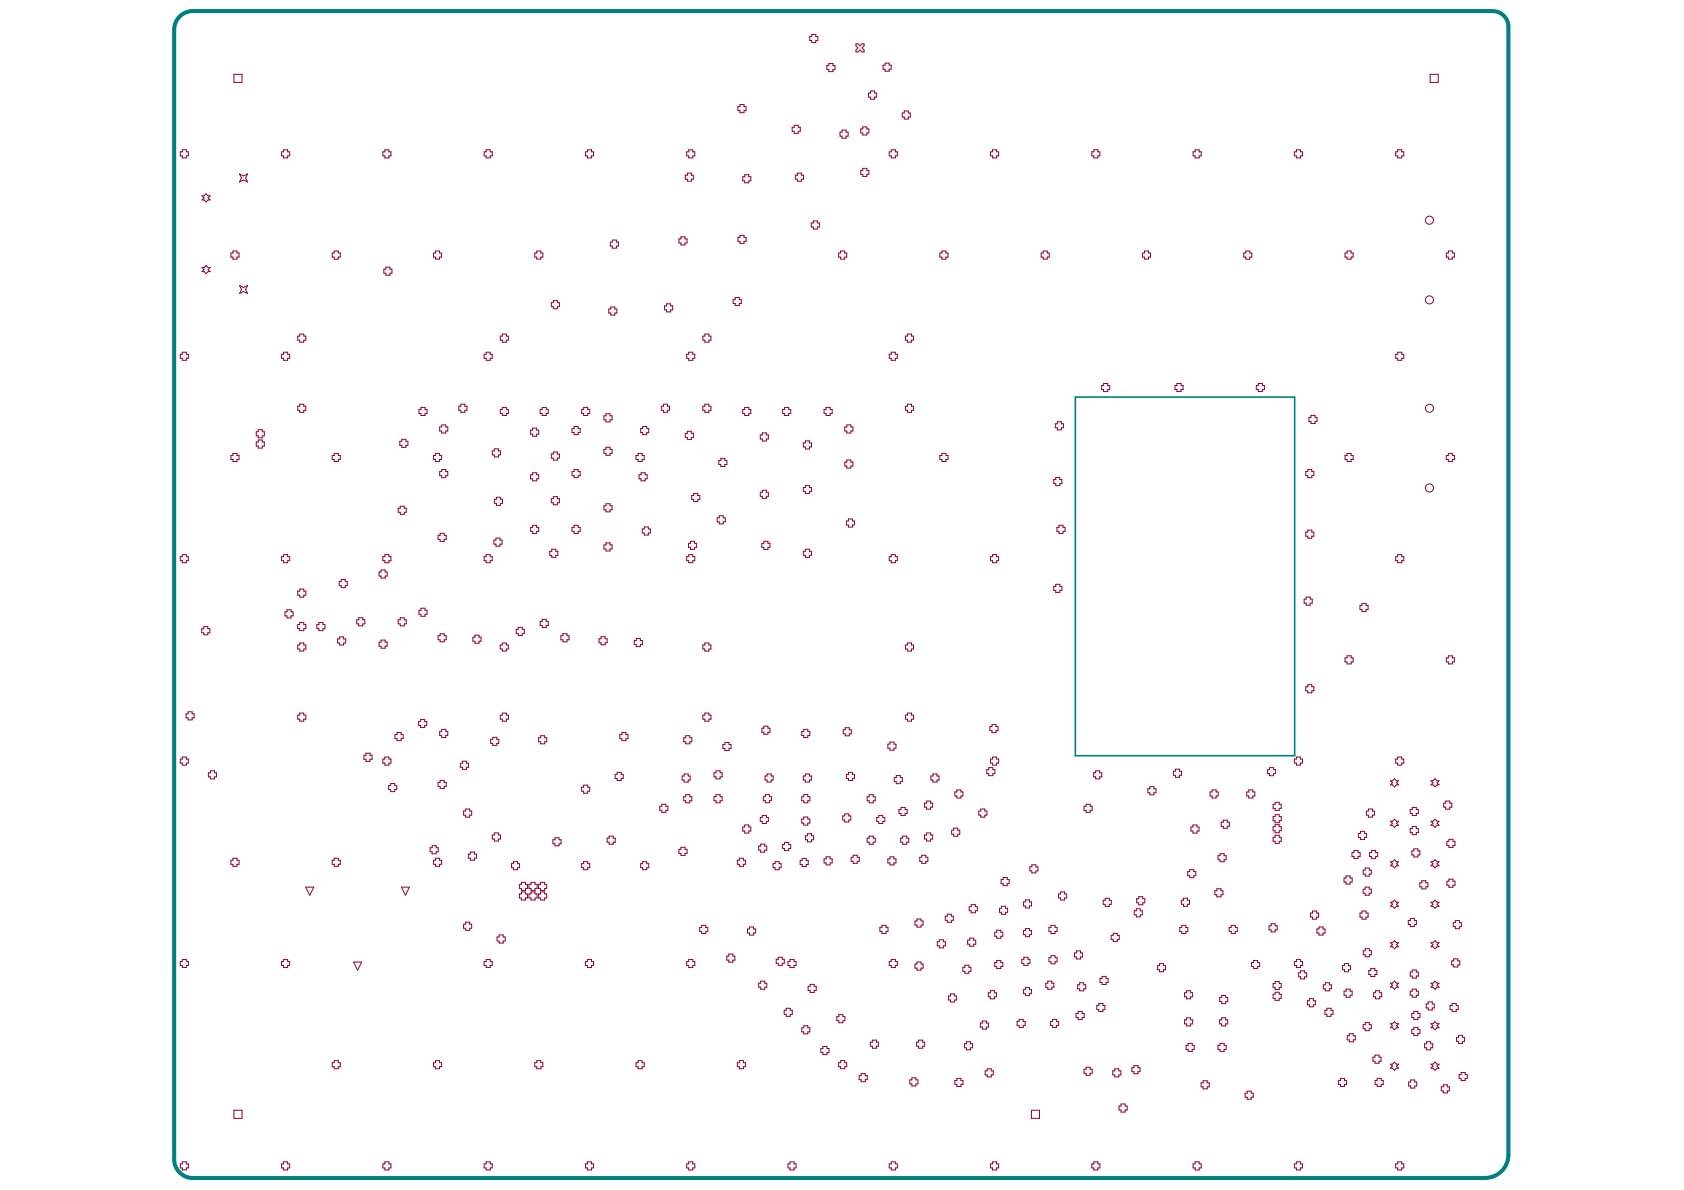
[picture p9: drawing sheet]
<svg xmlns="http://www.w3.org/2000/svg" width="297mm" height="210mm" viewBox="0 0 297 210" stroke-linecap="round" stroke-linejoin="round" font-family="sans-serif">
<path d="M189.7 70h38.7v63.3h-38.7z" fill="none" stroke="#008080" stroke-width=".28"/>
<path d="M31.7 2.9a3.3 3.3 0 0 1 2.3-1h228.8a2.84 2.84 0 0 1 3.3 2.8v199a4.1 4.1 0 0 1-4.1 4.1h-228a3.3 3.3 0 0 1-3.3-3.3v-199.3a3.3 3.3 0 0 1 1-2.3z" fill="none" stroke="#008080" stroke-width=".71"/>
<g fill="none" stroke="#8d0034" stroke-width=".18">
<path d="M41.3 13.1h1.4v1.4h-1.4zM130.2 18.8h.3v-.4h.7v.4h.4v.7h-.4v.4h-.7v-.4h-.3zM142.8 6.4h.4v-.3h.7v.3h.4v.8h-.4v.3h-.7v-.3h-.4zM145.8 11.6h.4v-.4h.7v.4h.4v.7h-.4v.3h-.7v-.3h-.4zM151 7.7h.3l.4 .4 .4-.4h.3v.4l-.3 .4 .3 .3v.4h-.3l-.4-.4-.4 .4h-.3v-.4l.3-.3-.3-.4zM153.2 16.4h.4v-.3h.7v.3h.3v.7h-.3v.4h-.7v-.4h-.4zM155.8 11.5h.3v-.4h.7v.4h.4v.7h-.4v.4h-.7v-.4h-.3zM159.1 19.9h.4v-.3h.7v.3h.4v.7h-.4v.4h-.7v-.4h-.4zM252.3 13.1h1.4v1.4h-1.4zM31.8 26.8h.4v-.4h.7v.4h.3v.7h-.3v.4h-.7v-.4h-.4zM35.6 34.5h.4l.3-.3 .4 .3h.4l-.4 .4 .4 .4h-.4l-.4 .3-.3-.3h-.4l.4-.4zM42.2 30.7l.8 .3 .7-.3-.4 .7 .4 .7-.7-.4-.8 .4 .4-.7z"/>
<path d="M49.7 26.8h.3v-.4h.7v.4h.4v.7h-.4v.4h-.7v-.4h-.3zM67.5 26.8h.4v-.4h.7v.4h.4v.7h-.4v.4h-.7v-.4h-.4zM85.4 26.8h.4v-.4h.7v.4h.3v.7h-.3v.4h-.7v-.4h-.4zM103.3 26.8h.3v-.4h.7v.4h.4v.7h-.4v.4h-.7v-.4h-.3zM120.9 30.9h.3v-.4h.8v.4h.3v.7h-.3v.4h-.8v-.4h-.3zM121.1 26.8h.4v-.4h.7v.4h.4v.7h-.4v.4h-.7v-.4h-.4zM131 31.2h.4v-.4h.7v.4h.3v.7h-.3v.3h-.7v-.3h-.4zM139.7 22.5h.4v-.4h.7v.4h.4v.7h-.4v.3h-.7v-.3h-.4zM140.3 30.9h.3v-.4h.8v.4h.3v.7h-.3v.4h-.8v-.4h-.3zM143.1 39.3h.4v-.3h.7v.3h.3v.7h-.3v.4h-.7v-.4h-.4zM148.2 23.3h.3v-.4h.7v.4h.4v.7h-.4v.4h-.7v-.4h-.3zM151.8 22.7h.4v-.3h.7v.3h.4v.8h-.4v.3h-.7v-.3h-.4z"/>
<path d="M151.8 30.1h.4v-.4h.7v.4h.4v.7h-.4v.3h-.7v-.3h-.4zM156.9 26.8h.3v-.4h.7v.4h.4v.7h-.4v.4h-.7v-.4h-.3zM174.7 26.8h.4v-.4h.7v.4h.3v.7h-.3v.4h-.7v-.4h-.4zM192.6 26.8h.3v-.4h.8v.4h.3v.7h-.3v.4h-.8v-.4h-.3zM210.4 26.8h.4v-.4h.7v.4h.4v.7h-.4v.4h-.7v-.4h-.4zM228.3 26.8h.4v-.4h.7v.4h.3v.7h-.3v.4h-.7v-.4h-.4zM246.2 26.8h.3v-.4h.8v.4h.3v.7h-.3v.4h-.8v-.4h-.3zM35.6 47.2h.4l.3-.4 .4 .4h.4l-.4 .4 .4 .3h-.4l-.4 .4-.3-.4h-.4l.4-.3zM40.7 44.6h.4v-.3h.7v.3h.4v.7h-.4v.4h-.7v-.4h-.4zM42.2 50.4l.8 .3 .7-.3-.4 .7 .4 .7-.7-.4-.8 .4 .4-.7zM52.5 59.3h.4v-.4h.7v.4h.3v.7h-.3v.4h-.7v-.4h-.4zM58.6 44.6h.4v-.3h.7v.3h.3v.7h-.3v.4h-.7v-.4h-.4z"/>
<path d="M67.7 47.5h.4v-.4h.7v.4h.3v.7h-.3v.4h-.7v-.4h-.4zM76.5 44.6h.3v-.3h.7v.3h.4v.7h-.4v.4h-.7v-.4h-.3zM88.2 59.3h.4v-.4h.7v.4h.4v.7h-.4v.4h-.7v-.4h-.4zM94.3 44.6h.4v-.3h.7v.3h.4v.7h-.4v.4h-.7v-.4h-.4zM97.2 53.4h.4v-.4h.7v.4h.4v.7h-.4v.4h-.7v-.4h-.4zM107.4 54.5h.3v-.3h.7v.3h.4v.7h-.4v.4h-.7v-.4h-.3zM107.7 42.7h.3v-.4h.7v.4h.4v.7h-.4v.4h-.7v-.4h-.3zM117.2 53.9h.4v-.3h.7v.3h.4v.8h-.4v.3h-.7v-.3h-.4zM119.8 42.1h.3v-.3h.7v.3h.4v.8h-.4v.3h-.7v-.3h-.3zM124 59.3h.3v-.4h.7v.4h.4v.7h-.4v.4h-.7v-.4h-.3zM129.3 52.8h.4v-.3h.7v.3h.3v.7h-.3v.4h-.7v-.4h-.4zM130.2 41.9h.3v-.4h.7v.4h.4v.7h-.4v.3h-.7v-.3h-.3z"/>
<path d="M147.9 44.6h.4v-.3h.7v.3h.4v.7h-.4v.4h-.7v-.4h-.4zM159.7 59.3h.4v-.4h.7v.4h.3v.7h-.3v.4h-.7v-.4h-.4zM165.8 44.6h.3v-.3h.8v.3h.3v.7h-.3v.4h-.8v-.4h-.3zM183.7 44.6h.3v-.3h.7v.3h.4v.7h-.4v.4h-.7v-.4h-.3zM201.5 44.6h.4v-.3h.7v.3h.3v.7h-.3v.4h-.7v-.4h-.4zM219.4 44.6h.3v-.3h.8v.3h.3v.7h-.3v.4h-.8v-.4h-.3zM237.2 44.6h.4v-.3h.7v.3h.4v.7h-.4v.4h-.7v-.4h-.4zM255.1 44.6h.4v-.3h.7v.3h.3v.7h-.3v.4h-.7v-.4h-.4zM31.8 62.5h.4v-.4h.7v.4h.3v.7h-.3v.4h-.7v-.4h-.4zM45.2 76.2h.4v-.4h.7v.4h.3v.7h-.3v.3h-.7v-.3h-.4zM45.2 78h.4v-.4h.7v.4h.3v.7h-.3v.3h-.7v-.3h-.4zM49.7 62.5h.3v-.4h.7v.4h.4v.7h-.4v.4h-.7v-.4h-.3z"/>
<path d="M52.5 71.7h.4v-.4h.7v.4h.3v.7h-.3v.3h-.7v-.3h-.4zM70.5 77.8h.4v-.3h.7v.3h.3v.8h-.3v.3h-.7v-.3h-.4zM73.9 72.2h.4v-.3h.7v.3h.3v.7h-.3v.4h-.7v-.4h-.4zM77.6 75.3h.3v-.3h.7v.3h.4v.7h-.4v.4h-.7v-.4h-.3zM80.9 71.7h.4v-.4h.7v.4h.4v.7h-.4v.3h-.7v-.3h-.4zM85.4 62.5h.4v-.4h.7v.4h.3v.7h-.3v.4h-.7v-.4h-.4zM86.8 79.5h.4v-.3h.7v.3h.4v.7h-.4v.4h-.7v-.4h-.4zM88.2 72.2h.4v-.3h.7v.3h.4v.7h-.4v.4h-.7v-.4h-.4zM93.6 75.9h.3v-.4h.8v.4h.3v.7h-.3v.3h-.8v-.3h-.3zM95.3 72.2h.3v-.3h.8v.3h.3v.7h-.3v.4h-.8v-.4h-.3zM100.9 75.6h.4v-.4h.7v.4h.3v.7h-.3v.4h-.7v-.4h-.4zM102.6 72.2h.4v-.3h.7v.3h.3v.7h-.3v.4h-.7v-.4h-.4z"/>
<path d="M106.5 73.3h.4v-.3h.7v.3h.4v.8h-.4v.3h-.7v-.3h-.4zM106.5 79.2h.4v-.3h.7v.3h.4v.8h-.4v.3h-.7v-.3h-.4zM113 75.6h.4v-.4h.7v.4h.3v.7h-.3v.4h-.7v-.4h-.4zM116.7 71.7h.3v-.4h.7v.4h.4v.7h-.4v.3h-.7v-.3h-.3zM120.9 76.4h.3v-.3h.8v.3h.3v.7h-.3v.4h-.8v-.4h-.3zM121.1 62.5h.4v-.4h.7v.4h.4v.7h-.4v.4h-.7v-.4h-.4zM124 71.7h.3v-.4h.7v.4h.4v.7h-.4v.3h-.7v-.3h-.3zM131 72.2h.4v-.3h.7v.3h.3v.7h-.3v.4h-.7v-.4h-.4zM134.1 76.7h.4v-.3h.7v.3h.3v.7h-.3v.4h-.7v-.4h-.4zM138 72.2h.4v-.3h.7v.3h.4v.7h-.4v.4h-.7v-.4h-.4zM141.7 78.1h.4v-.3h.7v.3h.3v.7h-.3v.4h-.7v-.4h-.4zM145.4 72.2h.3v-.3h.7v.3h.4v.7h-.4v.4h-.7v-.4h-.3z"/>
<path d="M149 75.3h.4v-.3h.7v.3h.3v.7h-.3v.4h-.7v-.4h-.4zM156.9 62.5h.3v-.4h.7v.4h.4v.7h-.4v.4h-.7v-.4h-.3zM159.7 71.7h.4v-.4h.7v.4h.3v.7h-.3v.3h-.7v-.3h-.4zM186.2 74.7h.3v-.3h.7v.3h.4v.8h-.4v.3h-.7v-.3h-.3zM194.3 68h.4v-.4h.7v.4h.3v.7h-.3v.4h-.7v-.4h-.4zM207.3 68h.3v-.4h.7v.4h.4v.7h-.4v.4h-.7v-.4h-.3zM221.6 68h.4v-.4h.7v.4h.3v.7h-.3v.4h-.7v-.4h-.4zM230.9 73.6h.3v-.3h.8v.3h.3v.7h-.3v.4h-.8v-.4h-.3zM246.2 62.5h.3v-.4h.8v.4h.3v.7h-.3v.4h-.8v-.4h-.3zM31.8 98.2h.4v-.4h.7v.4h.3v.7h-.3v.4h-.7v-.4h-.4zM40.7 80.3h.4v-.3h.7v.3h.4v.8h-.4v.3h-.7v-.3h-.4zM49.7 98.2h.3v-.4h.7v.4h.4v.7h-.4v.4h-.7v-.4h-.3z"/>
<path d="M58.6 80.3h.4v-.3h.7v.3h.3v.8h-.3v.3h-.7v-.3h-.4zM67.5 98.2h.4v-.4h.7v.4h.4v.7h-.4v.4h-.7v-.4h-.4zM70.2 89.6h.4v-.3h.7v.3h.4v.8h-.4v.3h-.7v-.3h-.4zM76.5 80.3h.3v-.3h.7v.3h.4v.8h-.4v.3h-.7v-.3h-.3zM77.3 94.4h.3v-.3h.7v.3h.4v.7h-.4v.4h-.7v-.4h-.3zM77.6 83.2h.3v-.4h.7v.4h.4v.7h-.4v.4h-.7v-.4h-.3zM85.4 98.2h.4v-.4h.7v.4h.3v.7h-.3v.4h-.7v-.4h-.4zM87.1 95.3h.4v-.4h.7v.4h.3v.7h-.3v.3h-.7v-.3h-.4zM87.2 88.1h.4v-.4h.7v.4h.3v.7h-.3v.3h-.7v-.3h-.4zM93.6 83.7h.3v-.3h.8v.3h.3v.8h-.3v.3h-.8v-.3h-.3zM93.6 93h.3v-.3h.8v.3h.3v.7h-.3v.4h-.8v-.4h-.3zM97 97.2h.3v-.3h.7v.3h.4v.8h-.4v.3h-.7v-.3h-.3z"/>
<path d="M97.2 80.1h.4v-.4h.7v.4h.4v.7h-.4v.4h-.7v-.4h-.4zM97.2 88h.4v-.4h.7v.4h.4v.7h-.4v.3h-.7v-.3h-.4zM100.9 83.2h.4v-.4h.7v.4h.3v.7h-.3v.4h-.7v-.4h-.4zM100.9 93h.4v-.3h.7v.3h.3v.7h-.3v.4h-.7v-.4h-.4zM106.5 89.2h.4v-.3h.7v.3h.4v.7h-.4v.4h-.7v-.4h-.4zM106.5 96.1h.4v-.3h.7v.3h.4v.7h-.4v.4h-.7v-.4h-.4zM112.2 80.3h.3v-.3h.8v.3h.3v.8h-.3v.3h-.8v-.3h-.3zM112.7 83.7h.4v-.3h.7v.3h.4v.8h-.4v.3h-.7v-.3h-.4zM113.3 93.3h.3v-.4h.8v.4h.3v.7h-.3v.4h-.8v-.4h-.3zM121.1 98.2h.4v-.4h.7v.4h.4v.7h-.4v.4h-.7v-.4h-.4zM121.4 95.8h.4v-.3h.7v.3h.4v.7h-.4v.4h-.7v-.4h-.4zM122 87.4h.4v-.4h.7v.4h.3v.7h-.3v.4h-.7v-.4h-.4z"/>
<path d="M126.5 91.3h.4v-.3h.7v.3h.3v.7h-.3v.4h-.7v-.4h-.4zM126.8 81.2h.3v-.3h.8v.3h.3v.7h-.3v.4h-.8v-.4h-.3zM134.1 86.8h.4v-.3h.7v.3h.3v.8h-.3v.3h-.7v-.3h-.4zM134.4 95.8h.3v-.3h.8v.3h.3v.7h-.3v.4h-.8v-.4h-.3zM141.7 86h.4v-.4h.7v.4h.3v.7h-.3v.4h-.7v-.4h-.4zM141.7 97.2h.4v-.3h.7v.3h.3v.8h-.3v.3h-.7v-.3h-.4zM149 81.5h.4v-.4h.7v.4h.3v.7h-.3v.4h-.7v-.4h-.4zM149.3 91.9h.4v-.4h.7v.4h.3v.7h-.3v.4h-.7v-.4h-.4zM156.9 98.2h.3v-.4h.7v.4h.4v.7h-.4v.4h-.7v-.4h-.3zM165.8 80.3h.3v-.3h.8v.3h.3v.8h-.3v.3h-.8v-.3h-.3zM174.7 98.2h.4v-.4h.7v.4h.3v.7h-.3v.4h-.7v-.4h-.4zM185.9 84.6h.3v-.4h.7v.4h.4v.7h-.4v.4h-.7v-.4h-.3z"/>
<path d="M186.4 93h.4v-.3h.7v.3h.4v.7h-.4v.4h-.7v-.4h-.4zM230.3 83.2h.4v-.4h.7v.4h.3v.7h-.3v.4h-.7v-.4h-.4zM230.3 93.9h.4v-.4h.7v.4h.3v.7h-.3v.3h-.7v-.3h-.4zM237.2 80.3h.4v-.3h.7v.3h.4v.8h-.4v.3h-.7v-.3h-.4zM246.2 98.2h.3v-.4h.8v.4h.3v.7h-.3v.4h-.8v-.4h-.3zM255.1 80.3h.4v-.3h.7v.3h.3v.8h-.3v.3h-.7v-.3h-.4zM35.6 110.9h.3v-.4h.8v.4h.3v.7h-.3v.4h-.8v-.4h-.3zM50.3 107.9h.3v-.3h.7v.3h.4v.7h-.4v.4h-.7v-.4h-.3zM52.5 104.3h.4v-.4h.7v.4h.3v.7h-.3v.3h-.7v-.3h-.4zM52.5 110.2h.4v-.4h.7v.4h.3v.7h-.3v.3h-.7v-.3h-.4zM52.5 113.8h.4v-.4h.7v.4h.3v.7h-.3v.3h-.7v-.3h-.4zM55.9 110.2h.3v-.4h.8v.4h.3v.7h-.3v.3h-.8v-.3h-.3z"/>
<path d="M59.5 112.7h.4v-.4h.7v.4h.4v.7h-.4v.4h-.7v-.4h-.4zM59.8 102.6h.4v-.4h.7v.4h.4v.7h-.4v.4h-.7v-.4h-.4zM62.9 109.3h.4v-.3h.7v.3h.4v.7h-.4v.4h-.7v-.4h-.4zM66.9 100.9h.3v-.4h.7v.4h.4v.7h-.4v.4h-.7v-.4h-.3zM66.9 113.3h.3v-.4h.7v.4h.4v.7h-.4v.3h-.7v-.3h-.3zM70.2 109.3h.4v-.3h.7v.3h.4v.7h-.4v.4h-.7v-.4h-.4zM73.9 107.6h.4v-.3h.7v.3h.3v.8h-.3v.3h-.7v-.3h-.4zM77.3 112.1h.3v-.3h.7v.3h.4v.8h-.4v.3h-.7v-.3h-.3zM83.4 112.4h.4v-.4h.7v.4h.3v.7h-.3v.4h-.7v-.4h-.4zM88.2 113.8h.4v-.4h.7v.4h.4v.7h-.4v.3h-.7v-.3h-.4zM91.1 111h.3v-.3h.7v.3h.4v.7h-.4v.4h-.7v-.4h-.3zM95.3 109.6h.3v-.3h.8v.3h.3v.7h-.3v.4h-.8v-.4h-.3z"/>
<path d="M98.9 112.1h.4v-.3h.7v.3h.4v.8h-.4v.3h-.7v-.3h-.4zM105.7 112.7h.3v-.4h.7v.4h.4v.7h-.4v.3h-.7v-.3h-.3zM111.9 113h.3v-.4h.7v.4h.4v.7h-.4v.4h-.7v-.4h-.3zM124 113.8h.3v-.4h.7v.4h.4v.7h-.4v.3h-.7v-.3h-.3zM159.7 113.8h.4v-.4h.7v.4h.3v.7h-.3v.3h-.7v-.3h-.4zM185.9 103.4h.3v-.3h.7v.3h.4v.7h-.4v.4h-.7v-.4h-.3zM230 105.7h.4v-.4h.7v.4h.4v.7h-.4v.3h-.7v-.3h-.4zM237.2 116h.4v-.3h.7v.3h.4v.8h-.4v.3h-.7v-.3h-.4zM239.9 106.8h.3v-.4h.8v.4h.3v.7h-.3v.4h-.8v-.4h-.3zM255.1 116h.4v-.3h.7v.3h.3v.8h-.3v.3h-.7v-.3h-.4zM31.8 133.9h.4v-.4h.7v.4h.3v.7h-.3v.4h-.7v-.4h-.4zM32.8 125.9h.4v-.3h.7v.3h.4v.7h-.4v.4h-.7v-.4h-.4z"/>
<path d="M36.8 136.3h.3v-.3h.7v.3h.4v.7h-.4v.4h-.7v-.4h-.3zM52.5 126.1h.4v-.3h.7v.3h.3v.8h-.3v.3h-.7v-.3h-.4zM64.2 133.2h.3v-.3h.8v.3h.3v.7h-.3v.4h-.8v-.4h-.3zM67.5 133.9h.4v-.4h.7v.4h.4v.7h-.4v.4h-.7v-.4h-.4zM68.6 138.6h.3v-.4h.7v.4h.4v.7h-.4v.3h-.7v-.3h-.3zM69.7 129.6h.3v-.4h.7v.4h.4v.7h-.4v.3h-.7v-.3h-.3zM73.8 127.3h.4v-.4h.7v.4h.4v.7h-.4v.3h-.7v-.3h-.4zM77.3 138h.3v-.4h.7v.4h.4v.7h-.4v.4h-.7v-.4h-.3zM77.6 129h.3v-.4h.7v.4h.4v.7h-.4v.4h-.7v-.4h-.3zM81.2 134.6h.4v-.3h.7v.3h.3v.7h-.3v.4h-.7v-.4h-.4zM86.6 130.4h.3v-.3h.7v.3h.4v.7h-.4v.4h-.7v-.4h-.3zM88.2 126.1h.4v-.3h.7v.3h.4v.8h-.4v.3h-.7v-.3h-.4z"/>
<path d="M95 130.1h.4v-.3h.7v.3h.3v.7h-.3v.4h-.7v-.4h-.4zM102.6 138.8h.4v-.3h.7v.3h.3v.8h-.3v.3h-.7v-.3h-.4zM108.5 136.6h.4v-.4h.7v.4h.3v.7h-.3v.4h-.7v-.4h-.4zM109.3 129.6h.4v-.4h.7v.4h.4v.7h-.4v.3h-.7v-.3h-.4zM120.3 136.9h.4v-.4h.7v.4h.3v.7h-.3v.3h-.7v-.3h-.4zM120.6 130.1h.4v-.3h.7v.3h.3v.7h-.3v.4h-.7v-.4h-.4zM124 126.1h.3v-.3h.7v.3h.4v.8h-.4v.3h-.7v-.3h-.3zM125.9 136.3h.4v-.3h.7v.3h.4v.7h-.4v.4h-.7v-.4h-.4zM127.5 131.3h.4v-.3h.7v.3h.3v.7h-.3v.4h-.7v-.4h-.4zM134.4 128.4h.3v-.3h.8v.3h.3v.8h-.3v.3h-.8v-.3h-.3zM134.9 136.9h.4v-.4h.7v.4h.4v.7h-.4v.3h-.7v-.3h-.4zM141.4 129h.4v-.4h.7v.4h.3v.7h-.3v.4h-.7v-.4h-.4z"/>
<path d="M141.7 136.9h.4v-.4h.7v.4h.3v.7h-.3v.3h-.7v-.3h-.4zM148.7 128.7h.4v-.3h.7v.3h.4v.7h-.4v.4h-.7v-.4h-.4zM149.3 136.6h.4v-.4h.7v.4h.3v.7h-.3v.4h-.7v-.4h-.4zM156.6 131.3h.4v-.4h.7v.4h.3v.7h-.3v.3h-.7v-.3h-.4zM157.7 137.2h.4v-.4h.7v.4h.4v.7h-.4v.3h-.7v-.3h-.4zM159.7 126.1h.4v-.3h.7v.3h.3v.8h-.3v.3h-.7v-.3h-.4zM164.2 136.9h.4v-.4h.7v.4h.3v.7h-.3v.3h-.7v-.3h-.4zM168.4 139.7h.4v-.4h.7v.4h.4v.7h-.4v.4h-.7v-.4h-.4zM174.1 135.8h.3v-.4h.7v.4h.4v.7h-.4v.3h-.7v-.3h-.3zM174.6 128.2h.4v-.4h.7v.4h.3v.7h-.3v.3h-.7v-.3h-.4zM174.7 133.9h.4v-.4h.7v.4h.3v.7h-.3v.4h-.7v-.4h-.4zM192.9 136.3h.4v-.3h.7v.3h.3v.7h-.3v.4h-.7v-.4h-.4z"/>
<path d="M202.5 139.1h.3v-.3h.7v.3h.4v.7h-.4v.4h-.7v-.4h-.3zM207 136h.3v-.3h.7v.3h.4v.7h-.4v.4h-.7v-.4h-.3zM213.4 139.7h.4v-.4h.7v.4h.4v.7h-.4v.4h-.7v-.4h-.4zM219.9 139.7h.4v-.4h.7v.4h.3v.7h-.3v.4h-.7v-.4h-.4zM223.6 135.8h.3v-.4h.7v.4h.4v.7h-.4v.3h-.7v-.3h-.3zM228.3 133.9h.4v-.4h.7v.4h.3v.7h-.3v.4h-.7v-.4h-.4zM230.3 121.1h.4v-.3h.7v.3h.3v.7h-.3v.4h-.7v-.4h-.4zM245.3 137.7h.3l.4-.3 .3 .3h.4l-.4 .4 .4 .3h-.4l-.3 .4-.4-.4h-.3l.3-.3zM246.2 133.9h.3v-.4h.8v.4h.3v.7h-.3v.4h-.8v-.4h-.3zM252.4 137.7h.4l.3-.3 .4 .3h.3l-.3 .4 .3 .3h-.3l-.4 .4-.3-.4h-.4l.4-.3zM40.7 151.7h.4v-.3h.7v.3h.4v.8h-.4v.3h-.7v-.3h-.4zM53.9 156.5h1.5l-.8 1.4z"/>
<path d="M58.6 151.7h.4v-.3h.7v.3h.3v.8h-.3v.3h-.7v-.3h-.4zM70.8 156.5h1.4l-.7 1.4zM75.9 149.5h.3v-.3h.7v.3h.4v.7h-.4v.4h-.7v-.4h-.3zM76.5 151.7h.3v-.3h.7v.3h.4v.8h-.4v.3h-.7v-.3h-.3zM81.8 143.1h.3v-.4h.7v.4h.4v.7h-.4v.3h-.7v-.3h-.3zM82.6 150.7h.4v-.4h.7v.4h.3v.7h-.3v.3h-.7v-.3h-.4zM86.8 147.3h.4v-.4h.7v.4h.4v.7h-.4v.4h-.7v-.4h-.4zM90.2 152.3h.4v-.3h.7v.3h.3v.8h-.3v.3h-.7v-.3h-.4zM91.6 157.7h.4v-.4h.7v.4h.4v.7h-.4v.4h-.7v-.4h-.4zM91.6 156h.4v-.4h.7v.4h.4v.7h-.4v.4h-.7v-.4h-.4zM93.3 157.7h.4v-.4h.7v.4h.3v.7h-.3v.4h-.7v-.4h-.4zM93.3 156h.4v-.4h.7v.4h.3v.7h-.3v.4h-.7v-.4h-.4z"/>
<path d="M95 157.7h.4v-.4h.7v.4h.3v.7h-.3v.4h-.7v-.4h-.4zM95 156h.4v-.4h.7v.4h.3v.7h-.3v.4h-.7v-.4h-.4zM97.5 148.1h.4v-.3h.7v.3h.4v.7h-.4v.4h-.7v-.4h-.4zM102.6 152.3h.4v-.3h.7v.3h.3v.8h-.3v.3h-.7v-.3h-.4zM107.1 147.8h.4v-.3h.7v.3h.3v.8h-.3v.3h-.7v-.3h-.4zM113 152.3h.4v-.3h.7v.3h.3v.8h-.3v.3h-.7v-.3h-.4zM116.4 142.2h.3v-.3h.8v.3h.3v.7h-.3v.4h-.8v-.4h-.3zM119.8 149.8h.3v-.3h.7v.3h.4v.7h-.4v.4h-.7v-.4h-.3zM120.6 140.5h.4v-.3h.7v.3h.3v.7h-.3v.4h-.7v-.4h-.4zM125.9 140.5h.4v-.3h.7v.3h.4v.7h-.4v.4h-.7v-.4h-.4zM130.1 151.7h.3v-.3h.7v.3h.4v.8h-.4v.3h-.7v-.3h-.3zM131 145.9h.4v-.4h.7v.4h.3v.7h-.3v.3h-.7v-.3h-.4z"/>
<path d="M133.8 149.2h.4v-.3h.7v.3h.4v.8h-.4v.3h-.7v-.3h-.4zM134.1 144.2h.4v-.4h.7v.4h.3v.7h-.3v.4h-.7v-.4h-.4zM134.6 140.5h.4v-.3h.7v.3h.4v.7h-.4v.4h-.7v-.4h-.4zM136.4 152.3h.3v-.3h.7v.3h.4v.8h-.4v.3h-.7v-.3h-.3zM138 149h.4v-.4h.7v.4h.4v.7h-.4v.3h-.7v-.3h-.4zM141.1 151.8h.4v-.4h.7v.4h.4v.7h-.4v.3h-.7v-.3h-.4zM141.4 144.5h.4v-.4h.7v.4h.3v.7h-.3v.3h-.7v-.3h-.4zM141.4 140.5h.4v-.3h.7v.3h.3v.7h-.3v.4h-.7v-.4h-.4zM142.1 147.4h.3v-.3h.7v.3h.4v.7h-.4v.4h-.7v-.4h-.3zM145.4 151.5h.3v-.4h.7v.4h.4v.7h-.4v.4h-.7v-.4h-.3zM148.6 143.9h.4v-.3h.7v.3h.4v.7h-.4v.4h-.7v-.4h-.4zM150.1 151.2h.4v-.3h.7v.3h.4v.7h-.4v.4h-.7v-.4h-.4z"/>
<path d="M153 147.8h.3v-.3h.7v.3h.4v.8h-.4v.3h-.7v-.3h-.3zM153 140.5h.3v-.3h.7v.3h.4v.7h-.4v.4h-.7v-.4h-.3zM154.6 144.2h.4v-.4h.7v.4h.4v.7h-.4v.4h-.7v-.4h-.4zM156.6 151.5h.4v-.4h.7v.4h.3v.7h-.3v.4h-.7v-.4h-.4zM158.6 142.8h.3v-.4h.8v.4h.3v.7h-.3v.4h-.8v-.4h-.3zM158.9 147.8h.3v-.3h.7v.3h.4v.8h-.4v.3h-.7v-.3h-.3zM162.2 151.2h.4v-.3h.7v.3h.4v.7h-.4v.4h-.7v-.4h-.4zM163.1 147.3h.3v-.4h.8v.4h.3v.7h-.3v.4h-.8v-.4h-.3zM163.1 141.7h.3v-.4h.8v.4h.3v.7h-.3v.3h-.8v-.3h-.3zM167.9 146.4h.3v-.3h.7v.3h.4v.8h-.4v.3h-.7v-.3h-.3zM171 159.9h.3v-.3h.7v.3h.4v.7h-.4v.4h-.7v-.4h-.3zM172.6 143.1h.4v-.4h.7v.4h.4v.7h-.4v.3h-.7v-.3h-.4z"/>
<path d="M176.6 155.2h.3v-.4h.8v.4h.3v.7h-.3v.3h-.8v-.3h-.3zM180.5 159.1h.4v-.4h.7v.4h.4v.7h-.4v.4h-.7v-.4h-.4zM181.6 152.9h.4v-.4h.7v.4h.4v.7h-.4v.4h-.7v-.4h-.4zM186.7 157.7h.4v-.4h.7v.4h.3v.7h-.3v.4h-.7v-.4h-.4zM191.2 142.2h.4v-.3h.7v.3h.3v.7h-.3v.4h-.7v-.4h-.4zM194.6 158.8h.3v-.4h.8v.4h.3v.7h-.3v.4h-.8v-.4h-.3zM200.5 158.5h.4v-.3h.7v.3h.3v.7h-.3v.4h-.7v-.4h-.4zM208.4 158.8h.3v-.4h.8v.4h.3v.7h-.3v.4h-.8v-.4h-.3zM209.5 153.7h.4v-.3h.7v.3h.3v.8h-.3v.3h-.7v-.3h-.4zM210.1 145.9h.3v-.4h.7v.4h.4v.7h-.4v.3h-.7v-.3h-.3zM214.3 157.1h.3v-.3h.8v.3h.3v.7h-.3v.4h-.8v-.4h-.3zM214.8 150.9h.4v-.3h.7v.3h.4v.7h-.4v.4h-.7v-.4h-.4z"/>
<path d="M215.4 145h.4v-.3h.7v.3h.3v.7h-.3v.4h-.7v-.4h-.4zM224.6 141.9h.3v-.4h.7v.4h.4v.7h-.4v.3h-.7v-.3h-.3zM224.6 144.1h.3v-.4h.7v.4h.4v.7h-.4v.3h-.7v-.3h-.3zM224.6 145.8h.3v-.3h.7v.3h.4v.7h-.4v.4h-.7v-.4h-.3zM224.6 147.7h.3v-.4h.7v.4h.4v.7h-.4v.4h-.7v-.4h-.3zM237.1 154.9h.3v-.4h.7v.4h.4v.7h-.4v.3h-.7v-.3h-.3zM238.5 150.4h.3v-.4h.8v.4h.3v.7h-.3v.3h-.8v-.3h-.3zM239.6 147h.4v-.4h.7v.4h.3v.7h-.3v.4h-.7v-.4h-.4zM240.4 156.8h.4v-.3h.7v.3h.4v.8h-.4v.3h-.7v-.3h-.4zM240.4 153.5h.4v-.4h.7v.4h.4v.7h-.4v.3h-.7v-.3h-.4zM241 143.1h.4v-.4h.7v.4h.3v.7h-.3v.3h-.7v-.3h-.4zM241.6 150.4h.3v-.4h.7v.4h.4v.7h-.4v.3h-.7v-.3h-.3z"/>
<path d="M245.3 159.1h.3l.4-.3 .3 .3h.4l-.4 .4 .4 .4h-.4l-.3 .3-.4-.3h-.3l.3-.4zM245.3 152h.3l.4-.4 .3 .4h.4l-.4 .4 .4 .3h-.4l-.3 .4-.4-.4h-.3l.3-.3zM245.3 144.9h.3l.4-.4 .3 .4h.4l-.4 .3 .4 .4h-.4l-.3 .3-.4-.3h-.3l.3-.4zM248.7 146.2h.4v-.4h.7v.4h.4v.7h-.4v.3h-.7v-.3h-.4zM248.7 142.8h.4v-.4h.7v.4h.4v.7h-.4v.4h-.7v-.4h-.4zM249 150.1h.4v-.4h.7v.4h.4v.7h-.4v.4h-.7v-.4h-.4zM250.4 155.7h.4v-.3h.7v.3h.4v.7h-.4v.4h-.7v-.4h-.4zM252.4 159.1h.4l.3-.3 .4 .3h.3l-.3 .4 .3 .4h-.3l-.4 .3-.3-.3h-.4l.4-.4zM252.4 152h.4l.3-.4 .4 .4h.3l-.3 .4 .3 .3h-.3l-.4 .4-.3-.4h-.4l.4-.3zM252.4 144.9h.4l.3-.4 .4 .4h.3l-.3 .3 .3 .4h-.3l-.4 .3-.3-.3h-.4l.4-.4zM254.7 141.7h.3v-.4h.7v.4h.4v.7h-.4v.3h-.7v-.3h-.3zM255.2 155.4h.4v-.3h.7v.3h.3v.7h-.3v.4h-.7v-.4h-.4z"/>
<path d="M255.2 148.4h.4v-.4h.7v.4h.3v.7h-.3v.4h-.7v-.4h-.4zM31.8 169.6h.4v-.4h.7v.4h.3v.7h-.3v.4h-.7v-.4h-.4zM49.7 169.6h.3v-.4h.7v.4h.4v.7h-.4v.4h-.7v-.4h-.3zM62.4 169.7h1.4l-.7 1.4zM81.8 163h.3v-.3h.7v.3h.4v.7h-.4v.4h-.7v-.4h-.3zM85.4 169.6h.4v-.4h.7v.4h.3v.7h-.3v.4h-.7v-.4h-.4zM87.7 165.3h.3v-.4h.8v.4h.3v.7h-.3v.3h-.8v-.3h-.3zM103.3 169.6h.3v-.4h.7v.4h.4v.7h-.4v.4h-.7v-.4h-.3zM121.1 169.6h.4v-.4h.7v.4h.4v.7h-.4v.4h-.7v-.4h-.4zM123.4 163.6h.4v-.4h.7v.4h.3v.7h-.3v.4h-.7v-.4h-.4zM128.2 168.6h.4v-.3h.7v.3h.3v.8h-.3v.3h-.7v-.3h-.4zM131.9 163.9h.3v-.4h.7v.4h.4v.7h-.4v.3h-.7v-.3h-.3z"/>
<path d="M133.8 173.4h.4v-.3h.7v.3h.4v.7h-.4v.4h-.7v-.4h-.4zM136.9 169.2h.4v-.3h.7v.3h.3v.7h-.3v.4h-.7v-.4h-.4zM138.3 178.2h.4v-.4h.7v.4h.4v.7h-.4v.4h-.7v-.4h-.4zM139 169.6h.3v-.4h.8v.4h.3v.7h-.3v.4h-.8v-.4h-.3zM142.5 174h.4v-.4h.7v.4h.4v.7h-.4v.4h-.7v-.4h-.4zM147.6 179.3h.4v-.3h.7v.3h.3v.7h-.3v.4h-.7v-.4h-.4zM155.2 163.6h.4v-.4h.7v.4h.3v.7h-.3v.4h-.7v-.4h-.4zM156.9 169.6h.3v-.4h.7v.4h.4v.7h-.4v.4h-.7v-.4h-.3zM161.4 170.1h.4v-.4h.7v.4h.3v.7h-.3v.3h-.7v-.3h-.4zM161.4 162.5h.4v-.4h.7v.4h.3v.7h-.3v.3h-.7v-.3h-.4zM165.3 166.1h.4v-.3h.7v.3h.4v.7h-.4v.4h-.7v-.4h-.4zM166.7 161.6h.4v-.3h.7v.3h.4v.7h-.4v.4h-.7v-.4h-.4z"/>
<path d="M167.3 175.7h.4v-.4h.7v.4h.3v.7h-.3v.3h-.7v-.3h-.4zM169.8 170.6h.4v-.3h.7v.3h.4v.7h-.4v.4h-.7v-.4h-.4zM170.7 165.8h.3v-.3h.7v.3h.4v.7h-.4v.4h-.7v-.4h-.3zM174.3 175.1h.4v-.3h.7v.3h.4v.7h-.4v.4h-.7v-.4h-.4zM175.5 164.4h.3v-.3h.7v.3h.4v.7h-.4v.4h-.7v-.4h-.3zM175.5 169.8h.3v-.4h.7v.4h.4v.7h-.4v.3h-.7v-.3h-.3zM176.3 160.2h.4v-.3h.7v.3h.3v.7h-.3v.4h-.7v-.4h-.4zM180.2 169.2h.4v-.3h.7v.3h.4v.7h-.4v.4h-.7v-.4h-.4zM180.5 164.1h.4v-.3h.7v.3h.4v.8h-.4v.3h-.7v-.3h-.4zM180.5 174.5h.4v-.3h.7v.3h.4v.8h-.4v.3h-.7v-.3h-.4zM184.5 173.4h.3v-.3h.7v.3h.4v.7h-.4v.4h-.7v-.4h-.3zM185 163.6h.4v-.4h.7v.4h.4v.7h-.4v.4h-.7v-.4h-.4z"/>
<path d="M185 168.9h.4v-.3h.7v.3h.4v.7h-.4v.4h-.7v-.4h-.4zM189.5 168.1h.4v-.4h.7v.4h.4v.7h-.4v.4h-.7v-.4h-.4zM189.8 178.8h.4v-.4h.7v.4h.3v.7h-.3v.3h-.7v-.3h-.4zM190.1 173.7h.3v-.4h.8v.4h.3v.7h-.3v.4h-.8v-.4h-.3zM193.5 177.4h.3v-.4h.7v.4h.4v.7h-.4v.3h-.7v-.3h-.3zM194 172.6h.4v-.4h.7v.4h.4v.7h-.4v.4h-.7v-.4h-.4zM196 165h.4v-.4h.7v.4h.3v.7h-.3v.4h-.7v-.4h-.4zM200.1 160.7h.3v-.4h.7v.4h.4v.7h-.4v.3h-.7v-.3h-.3zM204.2 170.3h.3v-.3h.7v.3h.4v.7h-.4v.4h-.7v-.4h-.3zM208.1 163.6h.4v-.4h.7v.4h.3v.7h-.3v.4h-.7v-.4h-.4zM208.9 175.1h.4v-.3h.7v.3h.4v.7h-.4v.4h-.7v-.4h-.4zM208.9 179.9h.4v-.4h.7v.4h.4v.7h-.4v.4h-.7v-.4h-.4z"/>
<path d="M215.1 176h.4v-.4h.7v.4h.4v.7h-.4v.3h-.7v-.3h-.4zM215.1 179.9h.4v-.4h.7v.4h.4v.7h-.4v.4h-.7v-.4h-.4zM216.8 163.6h.4v-.4h.7v.4h.3v.7h-.3v.4h-.7v-.4h-.4zM220.8 169.8h.3v-.4h.7v.4h.4v.7h-.4v.3h-.7v-.3h-.3zM223.9 163.3h.3v-.4h.7v.4h.4v.7h-.4v.4h-.7v-.4h-.3zM224.6 173.5h.3v-.4h.7v.4h.4v.7h-.4v.4h-.7v-.4h-.3zM224.6 175.4h.3v-.4h.7v.4h.4v.7h-.4v.3h-.7v-.3h-.3zM228.3 169.6h.4v-.4h.7v.4h.3v.7h-.3v.4h-.7v-.4h-.4zM229.1 171.6h.3v-.4h.7v.4h.4v.7h-.4v.4h-.7v-.4h-.3zM230.6 176.5h.4v-.3h.7v.3h.3v.7h-.3v.4h-.7v-.4h-.4zM231.2 161.1h.3v-.4h.7v.4h.4v.7h-.4v.3h-.7v-.3h-.3zM232.3 163.9h.3v-.4h.8v.4h.3v.7h-.3v.3h-.8v-.3h-.3z"/>
<path d="M233.4 173.7h.4v-.4h.7v.4h.3v.7h-.3v.4h-.7v-.4h-.4zM233.7 178.2h.4v-.4h.7v.4h.3v.7h-.3v.4h-.7v-.4h-.4zM236.8 170.3h.3v-.3h.8v.3h.3v.7h-.3v.4h-.8v-.4h-.3zM237.1 174.8h.3v-.3h.7v.3h.4v.7h-.4v.4h-.7v-.4h-.3zM239.9 161.1h.3v-.4h.8v.4h.3v.7h-.3v.3h-.8v-.3h-.3zM240.5 167.7h.3v-.4h.7v.4h.4v.7h-.4v.4h-.7v-.4h-.3zM241.4 171.2h.4v-.4h.7v.4h.4v.7h-.4v.3h-.7v-.3h-.4zM242.3 175.1h.3v-.3h.8v.3h.3v.7h-.3v.4h-.8v-.4h-.3zM245.3 173.4h.3l.4-.3 .3 .3h.4l-.4 .4 .4 .3h-.4l-.3 .4-.4-.4h-.3l.3-.3zM245.3 166.3h.3l.4-.4 .3 .4h.4l-.4 .3 .4 .4h-.4l-.3 .4-.4-.4h-.3l.3-.4zM248.4 162.4h.4v-.4h.7v.4h.3v.7h-.3v.3h-.7v-.3h-.4zM248.7 174.8h.4v-.3h.7v.3h.4v.7h-.4v.4h-.7v-.4h-.4z"/>
<path d="M248.7 171.5h.4v-.4h.7v.4h.4v.7h-.4v.3h-.7v-.3h-.4zM249 178.8h.4v-.4h.7v.4h.4v.7h-.4v.3h-.7v-.3h-.4zM251.6 177.1h.3v-.4h.7v.4h.4v.7h-.4v.3h-.7v-.3h-.3zM252.4 173.4h.4l.3-.3 .4 .3h.3l-.3 .4 .3 .3h-.3l-.4 .4-.3-.4h-.4l.4-.3zM252.4 166.3h.4l.3-.4 .4 .4h.3l-.3 .3 .3 .4h-.3l-.4 .4-.3-.4h-.4l.4-.4zM255.8 177.4h.3v-.4h.8v.4h.3v.7h-.3v.3h-.8v-.3h-.3zM256.1 169.5h.3v-.4h.7v.4h.4v.7h-.4v.4h-.7v-.4h-.3zM256.3 162.7h.4v-.3h.7v.3h.4v.8h-.4v.3h-.7v-.3h-.4zM41.3 195.8h1.4v1.5h-1.4zM58.6 187.4h.4v-.3h.7v.3h.3v.8h-.3v.3h-.7v-.3h-.4zM76.5 187.4h.3v-.3h.7v.3h.4v.8h-.4v.3h-.7v-.3h-.3zM94.3 187.4h.4v-.3h.7v.3h.4v.8h-.4v.3h-.7v-.3h-.4z"/>
<path d="M112.2 187.4h.3v-.3h.8v.3h.3v.8h-.3v.3h-.8v-.3h-.3zM130.1 187.4h.3v-.3h.7v.3h.4v.8h-.4v.3h-.7v-.3h-.3zM141.4 181.3h.4v-.4h.7v.4h.3v.7h-.3v.4h-.7v-.4h-.4zM144.8 185h.4v-.4h.7v.4h.3v.7h-.3v.3h-.7v-.3h-.4zM147.9 187.4h.4v-.3h.7v.3h.4v.8h-.4v.3h-.7v-.3h-.4zM151.5 189.7h.4v-.3h.7v.3h.4v.7h-.4v.4h-.7v-.4h-.4zM153.5 183.8h.4v-.3h.7v.3h.3v.7h-.3v.4h-.7v-.4h-.4zM160.5 190.5h.3v-.4h.8v.4h.3v.7h-.3v.3h-.8v-.3h-.3zM161.7 183.8h.3v-.3h.7v.3h.4v.7h-.4v.4h-.7v-.4h-.3zM168.4 190.6h.4v-.4h.7v.4h.4v.7h-.4v.3h-.7v-.3h-.4zM170.1 184.1h.4v-.3h.7v.3h.3v.7h-.3v.4h-.7v-.4h-.4zM172.9 180.5h.4v-.4h.7v.4h.4v.7h-.4v.3h-.7v-.3h-.4z"/>
<path d="M173.8 188.9h.3v-.4h.7v.4h.4v.7h-.4v.4h-.7v-.4h-.3zM179.4 180.2h.4v-.4h.7v.4h.3v.7h-.3v.3h-.7v-.3h-.4zM181.9 195.8h1.5v1.5h-1.5zM185.3 180.2h.4v-.4h.7v.4h.3v.7h-.3v.3h-.7v-.3h-.4zM191.2 188.6h.4v-.4h.7v.4h.3v.7h-.3v.4h-.7v-.4h-.4zM196.3 188.9h.3v-.4h.8v.4h.3v.7h-.3v.4h-.8v-.4h-.3zM197.4 195.1h.3v-.4h.8v.4h.3v.7h-.3v.4h-.8v-.4h-.3zM199.7 188.3h.3v-.3h.7v.3h.4v.7h-.4v.4h-.7v-.4h-.3zM209.2 184.4h.4v-.4h.7v.4h.3v.7h-.3v.4h-.7v-.4h-.4zM211.9 191h.3v-.4h.7v.4h.4v.7h-.4v.4h-.7v-.4h-.3zM214.8 184.4h.4v-.4h.7v.4h.4v.7h-.4v.4h-.7v-.4h-.4zM219.6 192.8h.4v-.3h.7v.3h.4v.7h-.4v.4h-.7v-.4h-.4z"/>
<path d="M236.1 190.6h.3v-.4h.8v.4h.3v.7h-.3v.3h-.8v-.3h-.3zM237.6 182.7h.4v-.4h.7v.4h.4v.7h-.4v.4h-.7v-.4h-.4zM240.4 180.7h.4v-.3h.7v.3h.4v.7h-.4v.4h-.7v-.4h-.4zM242.2 186.5h.3v-.4h.7v.4h.4v.7h-.4v.3h-.7v-.3h-.3zM242.6 190.6h.3v-.4h.7v.4h.4v.7h-.4v.3h-.7v-.3h-.3zM245.3 187.7h.3l.4-.4 .3 .4h.4l-.4 .4 .4 .3h-.4l-.3 .4-.4-.4h-.3l.3-.3zM245.3 180.6h.3l.4-.4 .3 .4h.4l-.4 .3 .4 .4h-.4l-.3 .3-.4-.3h-.3l.3-.4zM248.5 190.9h.3v-.4h.7v.4h.4v.7h-.4v.3h-.7v-.3h-.3zM249 181.6h.4v-.4h.7v.4h.4v.7h-.4v.3h-.7v-.3h-.4zM251.3 184.1h.3v-.3h.8v.3h.3v.7h-.3v.4h-.8v-.4h-.3zM252.4 187.7h.4l.3-.4 .4 .4h.3l-.3 .4 .3 .3h-.3l-.4 .4-.3-.4h-.4l.4-.3zM252.4 180.6h.4l.3-.4 .4 .4h.3l-.3 .3 .3 .4h-.3l-.4 .3-.3-.3h-.4l.4-.4z"/>
<path d="M254.2 191.7h.4v-.4h.7v.4h.4v.7h-.4v.4h-.7v-.4h-.4zM256.9 183h.4v-.4h.7v.4h.3v.7h-.3v.4h-.7v-.4h-.4zM257.4 189.5h.3v-.3h.7v.3h.4v.7h-.4v.4h-.7v-.4h-.3zM31.8 205.3h.4v-.4h.7v.4h.3v.7h-.3v.4h-.7v-.4h-.4zM49.7 205.3h.3v-.4h.7v.4h.4v.7h-.4v.4h-.7v-.4h-.3zM67.5 205.3h.4v-.4h.7v.4h.4v.7h-.4v.4h-.7v-.4h-.4zM85.4 205.3h.4v-.4h.7v.4h.3v.7h-.3v.4h-.7v-.4h-.4zM103.3 205.3h.3v-.4h.7v.4h.4v.7h-.4v.4h-.7v-.4h-.3zM121.1 205.3h.4v-.4h.7v.4h.4v.7h-.4v.4h-.7v-.4h-.4zM139 205.3h.3v-.4h.8v.4h.3v.7h-.3v.4h-.8v-.4h-.3zM156.9 205.3h.3v-.4h.7v.4h.4v.7h-.4v.4h-.7v-.4h-.3zM174.7 205.3h.4v-.4h.7v.4h.3v.7h-.3v.4h-.7v-.4h-.4z"/>
<path d="M192.6 205.3h.3v-.4h.8v.4h.3v.7h-.3v.4h-.8v-.4h-.3zM210.4 205.3h.4v-.4h.7v.4h.4v.7h-.4v.4h-.7v-.4h-.4zM228.3 205.3h.4v-.4h.7v.4h.3v.7h-.3v.4h-.7v-.4h-.4zM246.2 205.3h.3v-.4h.8v.4h.3v.7h-.3v.4h-.8v-.4h-.3z"/>
<circle cx="252.1" cy="38.8" r=".71"/>
<circle cx="252.1" cy="52.9" r=".71"/>
<circle cx="252.1" cy="72" r=".71"/>
<circle cx="252.1" cy="86.1" r=".71"/>
</g>
</svg>
